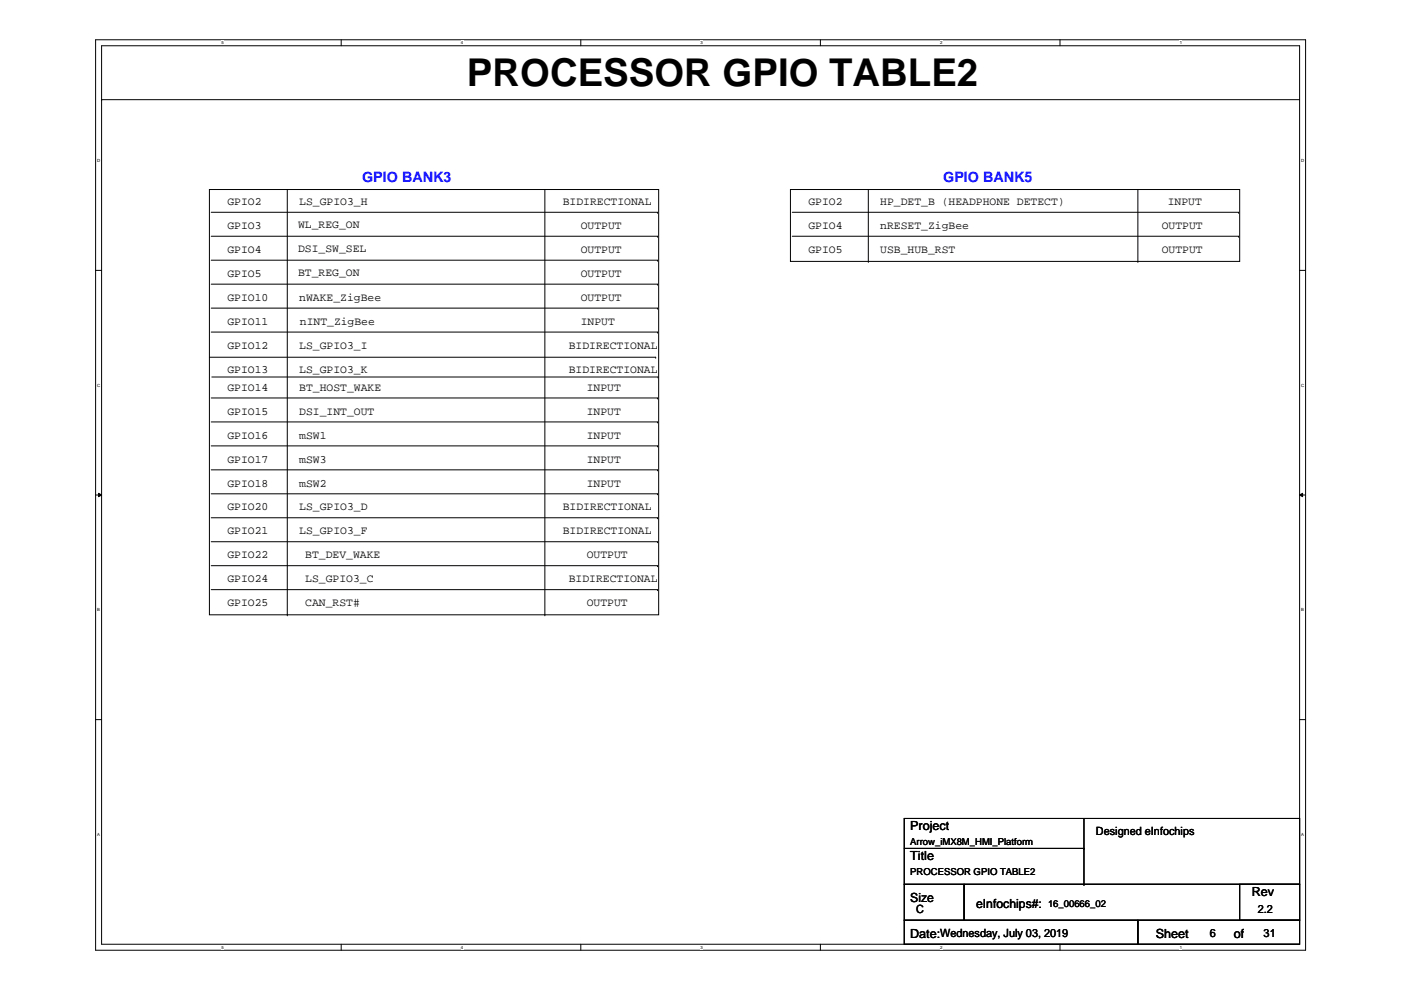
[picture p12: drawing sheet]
<svg xmlns="http://www.w3.org/2000/svg" width="297mm" height="210mm" viewBox="0 0 297 210" stroke-linecap="round" stroke-linejoin="round" font-family="sans-serif">
<defs><g id="words">
<text font-size="8.1" x="99" y="18.3">PROCESSOR GPIO TABLE2</text>
<g font-size="3" fill="#00f">
<text x="76.8" y="38.5">GPIO BANK3</text>
<text x="200" y="38.5">GPIO BANK5</text>
</g>
<g font-size="2.7">
<text x="193" y="175.9">Project</text>
<text x="193" y="182.3">Title</text>
<text x="193" y="191.2">Size</text>
<text x="265.4" y="189.9">Rev</text>
<text x="207" y="192.5">eInfochips#:</text>
<text x="193" y="198.8">Date:Wednesday, July 03, 2019</text>
<text x="245.1" y="198.8">Sheet</text>
<text x="261.6" y="198.8">of</text>
</g>
<g font-size="2.4">
<text x="48.2" y="43.5">GPIO2</text>
<text x="63.5" y="43.5">LS_GPIO3_H</text>
<text x="119.3" y="43.5">BIDIRECTIONAL</text>
<text x="171.4" y="43.5">GPIO2</text>
<text x="186.6" y="43.5">HP_DET_B (HEADPHONE DETECT)</text>
<text x="247.6" y="43.5">INPUT</text>
<text x="48.2" y="48.5">GPIO3</text>
<text x="48.2" y="53.6">GPIO4</text>
<text x="63.2" y="48.3">WL_REG_ON</text>
<text x="63.2" y="53.4">DSI_SW_SEL</text>
<text x="123.1" y="48.5">OUTPUT</text>
<text x="123.1" y="53.6">OUTPUT</text>
<text x="171.4" y="48.5">GPIO4</text>
<text x="171.4" y="53.6">GPIO5</text>
<text x="186.6" y="53.6">USB_HUB_RST</text>
<text x="186.6" y="48.5">nRESET_ZigBee</text>
<text x="246.3" y="53.6">OUTPUT</text>
<text x="246.3" y="48.5">OUTPUT</text>
<text x="48.2" y="58.7">GPIO5</text>
<text x="63.2" y="58.4">BT_REG_ON</text>
<text x="123.1" y="58.7">OUTPUT</text>
<text x="48.2" y="63.8">GPIO10</text>
<text x="63.5" y="63.8">nWAKE_ZigBee</text>
<text x="123.1" y="63.8">OUTPUT</text>
<text x="48.2" y="68.9">GPIO11</text>
<text x="63.6" y="68.9">nINT_ZigBee</text>
<text x="123.1" y="68.9">INPUT</text>
<text x="48.2" y="73.9">GPIO12</text>
<text x="63.5" y="73.9">LS_GPIO3_I</text>
<text x="120.6" y="73.9">BIDIRECTIONAL</text>
<text x="48.2" y="79">GPIO13</text>
<text x="48.2" y="82.8">GPIO14</text>
<text x="63.5" y="82.8">BT_HOST_WAKE</text>
<text x="63.5" y="79">LS_GPIO3_K</text>
<text x="120.6" y="79">BIDIRECTIONAL</text>
<text x="124.4" y="82.8">INPUT</text>
<text x="48.2" y="87.9">GPIO15</text>
<text x="63.5" y="87.9">DSI_INT_OUT</text>
<text x="124.4" y="87.9">INPUT</text>
<text x="48.2" y="93">GPIO16</text>
<text x="63.5" y="93">mSW1</text>
<text x="124.4" y="93">INPUT</text>
<text x="48.2" y="98.1">GPIO17</text>
<text x="63.5" y="98.1">mSW3</text>
<text x="124.4" y="98.1">INPUT</text>
<text x="48.2" y="103.1">GPIO18</text>
<text x="63.5" y="103.1">mSW2</text>
<text x="124.4" y="103.1">INPUT</text>
<text x="48.2" y="108.2">GPIO20</text>
<text x="48.2" y="113.3">GPIO21</text>
<text x="63.5" y="113.3">LS_GPIO3_F</text>
<text x="63.5" y="108.2">LS_GPIO3_D</text>
<text x="119.3" y="108.2">BIDIRECTIONAL</text>
<text x="119.3" y="113.3">BIDIRECTIONAL</text>
<text x="48.2" y="118.4">GPIO22</text>
<text x="64.7" y="118.4">BT_DEV_WAKE</text>
<text x="124.4" y="118.4">OUTPUT</text>
<text x="48.2" y="123.5">GPIO24</text>
<text x="64.7" y="123.5">LS_GPIO3_C</text>
<text x="120.6" y="123.5">BIDIRECTIONAL</text>
<text x="48.2" y="128.5">GPIO25</text>
<text x="64.7" y="128.5">CAN_RST#</text>
<text x="124.4" y="128.5">OUTPUT</text>
<text x="232.4" y="177">Designed eInfochips</text>
<text x="194.3" y="193.5">C</text>
<text x="266.6" y="193.5">2.2</text>
<text x="256.5" y="198.6">6</text>
<text x="267.9" y="198.6">31</text>
</g>
<g font-size="2">
<text x="193" y="179.2">Arrow_iMX8M_HMI_Platform</text>
<text x="193" y="185.5">PROCESSOR GPIO TABLE2</text>
<text x="222.2" y="192.3">16_00666_02</text>
</g>
<g font-size=".9">
<text x="46.9" y="9.4">5</text>
<text x="97.7" y="9.4">4</text>
<text x="148.5" y="9.4">3</text>
<text x="199.3" y="9.4">2</text>
<text x="250.1" y="9.4">1</text>
<text x="20.6" y="34.3">D</text>
<text x="275.9" y="34.3">D</text>
<text x="20.6" y="82">C</text>
<text x="275.9" y="82">C</text>
<text x="20.6" y="129.6">B</text>
<text x="275.9" y="129.6">B</text>
<text x="20.6" y="177.2">A</text>
<text x="275.9" y="177.2">A</text>
<text x="46.9" y="201.1">5</text>
<text x="97.7" y="201.1">4</text>
<text x="148.5" y="201.1">3</text>
<text x="199.3" y="201.1">2</text>
<text x="250.1" y="201.1">1</text>
</g>
</g></defs>
<path d="M20.3 8.4h256.5v193.1h-256.5zM21.5 9.7h254v190.5h-254z" fill="none" stroke="#000" stroke-width=".21"/>
<g fill="#fff">
<path d="M46.9 8.6h.5v1h-.5z"/>
<path d="M46.9 200.3h.5v1h-.5z"/>
</g>
<path d="M72.3 8.4v1.3M72.3 200.2v1.3" fill="none" stroke="#000" stroke-width=".21"/>
<g fill="#fff">
<path d="M97.7 8.6h.5v1h-.5z"/>
<path d="M97.7 200.3h.5v1h-.5z"/>
</g>
<path d="M123.1 8.4v1.3M123.1 200.2v1.3" fill="none" stroke="#000" stroke-width=".21"/>
<g fill="#fff">
<path d="M148.5 8.6h.5v1h-.5z"/>
<path d="M148.5 200.3h.5v1h-.5z"/>
</g>
<path d="M173.9 8.4v1.3M173.9 200.2v1.3" fill="none" stroke="#000" stroke-width=".21"/>
<g fill="#fff">
<path d="M199.3 8.6h.5v1h-.5z"/>
<path d="M199.3 200.3h.5v1h-.5z"/>
</g>
<path d="M224.7 8.4v1.3M224.7 200.2v1.3" fill="none" stroke="#000" stroke-width=".21"/>
<g fill="#fff">
<path d="M250.1 8.6h.5v1h-.5z"/>
<path d="M250.1 200.3h.5v1h-.5z"/>
<path d="M20.6 33.5h.6v1h-.6z"/>
<path d="M275.9 33.5h.6v1h-.6z"/>
<path d="M20.6 81.1h.6v1.1h-.6z"/>
<path d="M275.9 81.1h.6v1.1h-.6z"/>
</g>
<path d="M20.3 57.3h1.2M275.5 57.3h1.3" fill="none" stroke="#000" stroke-width=".21"/>
<g fill="#fff">
<path d="M20.6 128.8h.6v1h-.6z"/>
<path d="M275.9 128.8h.6v1h-.6z"/>
</g>
<path d="M20.3 105h1.2M20.9 104.6l.6 .4-.6 .3zM275.5 105l.7-.4v.7zM275.5 105h1.3" fill="none" stroke="#000" stroke-width=".21"/>
<path d="M20.9 104.6l.6 .4-.6 .3zM275.5 105l.7-.4v.7z" fill="#000"/>
<g fill="#fff">
<path d="M20.6 176.4h.6v1h-.6z"/>
<path d="M275.8 176.4h.7v1h-.7z"/>
</g>
<g fill="none" stroke="#000" stroke-width=".21">
<path d="M21.5 21.1h.1M21.5 21.1h254M44.4 40.2h95.3v90.2h-95.3zM44.8 45h94.6M44.8 50.1h94.6M44.8 55.2h94.6M60.9 40.2v90.2M115.5 40.2v90.2M139.4 45h.1M139.4 50.1h.1M139.4 55.2h.1M167.6 40.2h95.2v15.2h-95.2z"/>
<path d="M168 45h94.6M168 50.1h94.6M184.1 55.4h.1M184.1 40.2v15.2M241.3 55.4h.1M241.3 40.2v15.2M262.6 45h.1M262.6 50.1h.1M44.4 75.7h94.6M44.8 60.2h94.6M44.8 65.3h94.6M44.8 70.4h94.6"/>
<path d="M44.9 79.9h94.6M139 75.7h.1M139.4 60.2h.1M139.4 65.3h.1M139.4 70.4h.1M139.5 79.9h.1M44.8 84.4h94.6M44.8 89.5h94.6M44.8 94.5h94.6M44.8 99.6h94.6M139.4 84.4h.1M139.4 89.5h.1"/>
<path d="M139.4 94.5h.1M139.4 99.6h.1M44.8 104.7h94.6M44.8 109.8h94.6M44.8 114.9h94.6M44.8 119.9h94.6M139.4 104.7h.1M139.4 109.8h.1M139.4 114.9h.1M139.4 119.9h.1M44.8 125h94.6M60.9 130.4h.1"/>
<path d="M115.5 130.4h.1M139.4 125h.1M20.3 152.6h1.2M275.5 152.6h1.3M191.7 173.5h83.8v14h-83.8zM191.7 179.9h38.1M229.8 179.9h.1M229.8 173.5v14M191.7 187.5h12.7v7.6h-12.7zM191.7 195.1h49.6v5.1h-49.6zM204.4 187.5h71.1v7.6h-71.1zM229.8 187.5h.1"/>
<path d="M241.3 195.1h34.2v5.1h-34.2zM262.8 187.5h12.7v7.6h-12.7z"/>
</g>
<use href="#words"/>
</svg>
